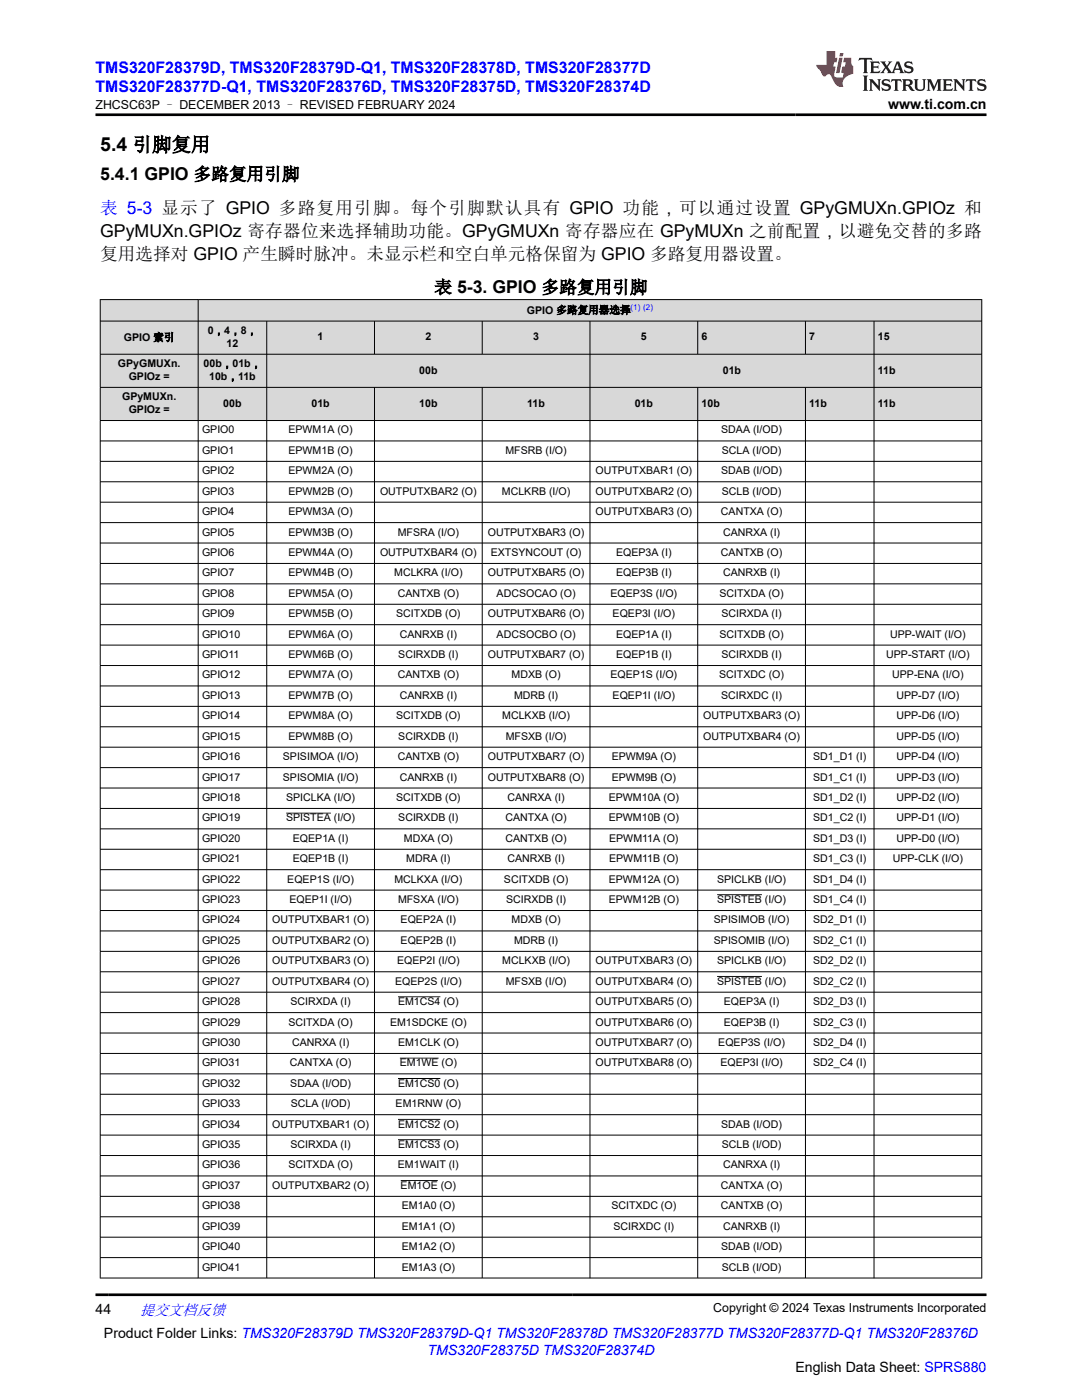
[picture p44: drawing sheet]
<svg xmlns="http://www.w3.org/2000/svg" width="216mm" height="279mm" viewBox="0 0 216 279" stroke-linecap="round" stroke-linejoin="round" font-family="sans-serif">
<defs><g id="words">
<text font-size="3.9" x="20" y="30.2">5.4 引脚复用</text>
<g font-size="3.5">
<text x="20" y="35.9">5.4.1 GPIO 多路复用引脚</text>
<text x="20" y="47.2">GPyMUXn.GPIOz 寄存器位来选择辅助功能。GPyGMUXn 寄存器应在 GPyMUXn 之前配置，以避免交替的多路</text>
<text x="20" y="51.8">复用选择对 GPIO 产生瞬时脉冲。未显示栏和空白单元格保留为 GPIO 多路复用器设置。</text>
<text x="86.7" y="58.5">表 5-3. GPIO 多路复用引脚</text>
</g>
<text font-size="3.5" fill="#00f" x="20" y="42.7">表 5-3 显示了 GPIO 多路复用引脚。每个引脚默认具有 GPIO 功能，可以通过设置 GPyGMUXn.GPIOz 和</text>
<g font-size="3.2" fill="#00f">
<text x="19.1" y="14.5">TMS320F28379D, TMS320F28379D-Q1, TMS320F28378D, TMS320F28377D</text>
<text x="19.1" y="18.3">TMS320F28377D-Q1, TMS320F28376D, TMS320F28375D, TMS320F28374D</text>
</g>
<text font-size="3" fill="#00f" x="27.9" y="262.4">提交文档反馈</text>
<g font-size="2.8">
<text x="177.2" y="21.7">www.ti.com.cn</text>
<text x="19.1" y="262.1">44</text>
<text x="20.7" y="266.9">Product Folder Links: TMS320F28379D TMS320F28379D-Q1 TMS320F28378D TMS320F28377D TMS320F28377D-Q1 TMS320F28376D</text>
<text x="158.7" y="273.7">English Data Sheet: SPRS880</text>
</g>
<text font-size="2.8" fill="#00f" x="85.3" y="270.3">TMS320F28375D TMS320F28374D</text>
<g font-size="2.5">
<text x="19.1" y="21.8">ZHCSC63P – DECEMBER 2013 – REVISED FEBRUARY 2024</text>
<text x="142.3" y="261.8">Copyright © 2024 Texas Instruments Incorporated</text>
</g>
<g font-size="2.1">
<text x="105.1" y="62.6">GPIO 多路复用器选择</text>
<text x="24.7" y="68">GPIO 索引</text>
<text x="41.4" y="66.7">0，4，8，</text>
<text x="45.2" y="69.2">12</text>
<text x="63.4" y="67.9">1</text>
<text x="84.9" y="67.9">2</text>
<text x="106.4" y="67.9">3</text>
<text x="127.9" y="67.9">5</text>
<text x="140" y="67.9">6</text>
<text x="161.5" y="67.9">7</text>
<text x="175.2" y="67.9">15</text>
<text x="23.5" y="73.3">GPyGMUXn.</text>
<text x="25.7" y="75.8">GPIOz =</text>
<text x="40.6" y="73.3">00b，01b，</text>
<text x="41.7" y="75.8">10b，11b</text>
<text x="83.7" y="74.6">00b</text>
<text x="144.2" y="74.6">01b</text>
<text x="175.2" y="74.6">11b</text>
<text x="24.4" y="79.9">GPyMUXn.</text>
<text x="25.7" y="82.4">GPIOz =</text>
<text x="44.6" y="81.2">00b</text>
<text x="62.2" y="81.2">01b</text>
<text x="83.7" y="81.2">10b</text>
<text x="105.2" y="81.2">11b</text>
<text x="126.6" y="81.2">01b</text>
<text x="140" y="81.2">10b</text>
<text x="161.5" y="81.2">11b</text>
<text x="175.2" y="81.2">11b</text>
<text x="40.3" y="86.5">GPIO0</text>
<text x="57.6" y="86.5">EPWM1A (O)</text>
<text x="143.9" y="86.5">SDAA (I/OD)</text>
<text x="40.3" y="90.6">GPIO1</text>
<text x="40.3" y="94.7">GPIO2</text>
<text x="57.6" y="90.6">EPWM1B (O)</text>
<text x="57.6" y="94.7">EPWM2A (O)</text>
<text x="100.9" y="90.6">MFSRB (I/O)</text>
<text x="118.8" y="94.7">OUTPUTXBAR1 (O)</text>
<text x="143.9" y="94.7">SDAB (I/OD)</text>
<text x="144" y="90.6">SCLA (I/OD)</text>
<text x="40.3" y="98.7">GPIO3</text>
<text x="57.6" y="98.7">EPWM2B (O)</text>
<text x="75.8" y="98.7">OUTPUTXBAR2 (O)</text>
<text x="100.2" y="98.7">MCLKRB (I/O)</text>
<text x="118.8" y="98.7">OUTPUTXBAR2 (O)</text>
<text x="144" y="98.7">SCLB (I/OD)</text>
<text x="40.3" y="102.8">GPIO4</text>
<text x="40.3" y="106.9">GPIO5</text>
<text x="57.6" y="102.8">EPWM3A (O)</text>
<text x="57.6" y="106.9">EPWM3B (O)</text>
<text x="79.4" y="106.9">MFSRA (I/O)</text>
<text x="97.3" y="106.9">OUTPUTXBAR3 (O)</text>
<text x="118.8" y="102.8">OUTPUTXBAR3 (O)</text>
<text x="143.9" y="102.8">CANTXA (O)</text>
<text x="144.3" y="106.9">CANRXA (I)</text>
<text x="40.3" y="111">GPIO6</text>
<text x="57.6" y="111">EPWM4A (O)</text>
<text x="75.8" y="111">OUTPUTXBAR4 (O)</text>
<text x="97.9" y="111">EXTSYNCOUT (O)</text>
<text x="122.9" y="111">EQEP3A (I)</text>
<text x="143.9" y="111">CANTXB (O)</text>
<text x="40.3" y="115">GPIO7</text>
<text x="40.3" y="119.1">GPIO8</text>
<text x="57.6" y="115">EPWM4B (O)</text>
<text x="57.6" y="119.1">EPWM5A (O)</text>
<text x="78.7" y="115">MCLKRA (I/O)</text>
<text x="79.4" y="119.1">CANTXB (O)</text>
<text x="97.3" y="115">OUTPUTXBAR5 (O)</text>
<text x="99.1" y="119.1">ADCSOCAO (O)</text>
<text x="121.8" y="119.1">EQEP3S (I/O)</text>
<text x="122.9" y="115">EQEP3B (I)</text>
<text x="143.6" y="119.1">SCITXDA (O)</text>
<text x="144.3" y="115">CANRXB (I)</text>
<text x="40.3" y="123.2">GPIO9</text>
<text x="57.6" y="123.2">EPWM5B (O)</text>
<text x="79.1" y="123.2">SCITXDB (O)</text>
<text x="97.3" y="123.2">OUTPUTXBAR6 (O)</text>
<text x="122.2" y="123.2">EQEP3I (I/O)</text>
<text x="144" y="123.2">SCIRXDA (I)</text>
<text x="40.3" y="127.3">GPIO10</text>
<text x="40.3" y="131.3">GPIO11</text>
<text x="57.6" y="127.3">EPWM6A (O)</text>
<text x="57.6" y="131.3">EPWM6B (O)</text>
<text x="79.5" y="131.3">SCIRXDB (I)</text>
<text x="79.8" y="127.3">CANRXB (I)</text>
<text x="97.3" y="131.3">OUTPUTXBAR7 (O)</text>
<text x="99.1" y="127.3">ADCSOCBO (O)</text>
<text x="122.9" y="127.3">EQEP1A (I)</text>
<text x="122.9" y="131.3">EQEP1B (I)</text>
<text x="143.6" y="127.3">SCITXDB (O)</text>
<text x="144" y="131.3">SCIRXDB (I)</text>
<text x="176.8" y="131.3">UPP-START (I/O)</text>
<text x="177.6" y="127.3">UPP-WAIT (I/O)</text>
<text x="40.3" y="135.4">GPIO12</text>
<text x="57.6" y="135.4">EPWM7A (O)</text>
<text x="79.4" y="135.4">CANTXB (O)</text>
<text x="102.1" y="135.4">MDXB (O)</text>
<text x="121.8" y="135.4">EQEP1S (I/O)</text>
<text x="143.5" y="135.4">SCITXDC (O)</text>
<text x="178" y="135.4">UPP-ENA (I/O)</text>
<text x="40.3" y="139.5">GPIO13</text>
<text x="40.3" y="143.6">GPIO14</text>
<text x="57.6" y="139.5">EPWM7B (O)</text>
<text x="57.6" y="143.6">EPWM8A (O)</text>
<text x="79.1" y="143.6">SCITXDB (O)</text>
<text x="79.8" y="139.5">CANRXB (I)</text>
<text x="100.2" y="143.6">MCLKXB (I/O)</text>
<text x="102.6" y="139.5">MDRB (I)</text>
<text x="122.2" y="139.5">EQEP1I (I/O)</text>
<text x="140.3" y="143.6">OUTPUTXBAR3 (O)</text>
<text x="143.9" y="139.5">SCIRXDC (I)</text>
<text x="178.9" y="139.5">UPP-D7 (I/O)</text>
<text x="178.9" y="143.6">UPP-D6 (I/O)</text>
<text x="40.3" y="147.6">GPIO15</text>
<text x="57.6" y="147.6">EPWM8B (O)</text>
<text x="79.5" y="147.6">SCIRXDB (I)</text>
<text x="100.9" y="147.6">MFSXB (I/O)</text>
<text x="140.3" y="147.6">OUTPUTXBAR4 (O)</text>
<text x="178.9" y="147.6">UPP-D5 (I/O)</text>
<text x="40.3" y="151.7">GPIO16</text>
<text x="40.3" y="155.8">GPIO17</text>
<text x="56.4" y="151.7">SPISIMOA (I/O)</text>
<text x="56.4" y="155.8">SPISOMIA (I/O)</text>
<text x="79.4" y="151.7">CANTXB (O)</text>
<text x="79.8" y="155.8">CANRXB (I)</text>
<text x="97.3" y="151.7">OUTPUTXBAR7 (O)</text>
<text x="97.3" y="155.8">OUTPUTXBAR8 (O)</text>
<text x="122.1" y="151.7">EPWM9A (O)</text>
<text x="122.1" y="155.8">EPWM9B (O)</text>
<text x="162.3" y="151.7">SD1_D1 (I)</text>
<text x="162.3" y="155.8">SD1_C1 (I)</text>
<text x="178.9" y="151.7">UPP-D4 (I/O)</text>
<text x="178.9" y="155.8">UPP-D3 (I/O)</text>
<text x="40.3" y="159.9">GPIO18</text>
<text x="57.1" y="159.9">SPICLKA (I/O)</text>
<text x="79.1" y="159.9">SCITXDB (O)</text>
<text x="101.3" y="159.9">CANRXA (I)</text>
<text x="121.5" y="159.9">EPWM10A (O)</text>
<text x="162.3" y="159.9">SD1_D2 (I)</text>
<text x="178.9" y="159.9">UPP-D2 (I/O)</text>
<text x="40.3" y="163.9">GPIO19</text>
<text x="57.1" y="163.9">SPISTEA (I/O)</text>
<text x="79.5" y="163.9">SCIRXDB (I)</text>
<text x="100.9" y="163.9">CANTXA (O)</text>
<text x="121.5" y="163.9">EPWM10B (O)</text>
<text x="162.3" y="163.9">SD1_C2 (I)</text>
<text x="178.9" y="163.9">UPP-D1 (I/O)</text>
<text x="40.3" y="168">GPIO20</text>
<text x="40.3" y="172.1">GPIO21</text>
<text x="58.4" y="168">EQEP1A (I)</text>
<text x="58.4" y="172.1">EQEP1B (I)</text>
<text x="80.6" y="168">MDXA (O)</text>
<text x="81.1" y="172.1">MDRA (I)</text>
<text x="100.9" y="168">CANTXB (O)</text>
<text x="101.3" y="172.1">CANRXB (I)</text>
<text x="121.6" y="168">EPWM11A (O)</text>
<text x="121.6" y="172.1">EPWM11B (O)</text>
<text x="162.3" y="168">SD1_D3 (I)</text>
<text x="162.3" y="172.1">SD1_C3 (I)</text>
<text x="178.2" y="172.1">UPP-CLK (I/O)</text>
<text x="178.9" y="168">UPP-D0 (I/O)</text>
<text x="40.3" y="176.2">GPIO22</text>
<text x="57.3" y="176.2">EQEP1S (I/O)</text>
<text x="78.7" y="176.2">MCLKXA (I/O)</text>
<text x="100.6" y="176.2">SCITXDB (O)</text>
<text x="121.5" y="176.2">EPWM12A (O)</text>
<text x="143.1" y="176.2">SPICLKB (I/O)</text>
<text x="162.3" y="176.2">SD1_D4 (I)</text>
<text x="40.3" y="180.2">GPIO23</text>
<text x="40.3" y="184.3">GPIO24</text>
<text x="54.3" y="184.3">OUTPUTXBAR1 (O)</text>
<text x="57.7" y="180.2">EQEP1I (I/O)</text>
<text x="79.4" y="180.2">MFSXA (I/O)</text>
<text x="79.9" y="184.3">EQEP2A (I)</text>
<text x="101" y="180.2">SCIRXDB (I)</text>
<text x="102.1" y="184.3">MDXB (O)</text>
<text x="121.5" y="180.2">EPWM12B (O)</text>
<text x="142.4" y="184.3">SPISIMOB (I/O)</text>
<text x="143.1" y="180.2">SPISTEB (I/O)</text>
<text x="162.3" y="180.2">SD1_C4 (I)</text>
<text x="162.3" y="184.3">SD2_D1 (I)</text>
<text x="40.3" y="188.4">GPIO25</text>
<text x="54.3" y="188.4">OUTPUTXBAR2 (O)</text>
<text x="79.9" y="188.4">EQEP2B (I)</text>
<text x="102.6" y="188.4">MDRB (I)</text>
<text x="142.4" y="188.4">SPISOMIB (I/O)</text>
<text x="162.3" y="188.4">SD2_C1 (I)</text>
<text x="40.3" y="192.4">GPIO26</text>
<text x="40.3" y="196.5">GPIO27</text>
<text x="54.3" y="192.4">OUTPUTXBAR3 (O)</text>
<text x="54.3" y="196.5">OUTPUTXBAR4 (O)</text>
<text x="78.8" y="196.5">EQEP2S (I/O)</text>
<text x="79.2" y="192.4">EQEP2I (I/O)</text>
<text x="100.2" y="192.4">MCLKXB (I/O)</text>
<text x="100.9" y="196.5">MFSXB (I/O)</text>
<text x="118.8" y="192.4">OUTPUTXBAR3 (O)</text>
<text x="118.8" y="196.5">OUTPUTXBAR4 (O)</text>
<text x="143.1" y="192.4">SPICLKB (I/O)</text>
<text x="143.1" y="196.5">SPISTEB (I/O)</text>
<text x="162.3" y="192.4">SD2_D2 (I)</text>
<text x="162.3" y="196.5">SD2_C2 (I)</text>
<text x="40.3" y="200.6">GPIO28</text>
<text x="58" y="200.6">SCIRXDA (I)</text>
<text x="79.4" y="200.6">EM1CS4 (O)</text>
<text x="118.8" y="200.6">OUTPUTXBAR5 (O)</text>
<text x="144.4" y="200.6">EQEP3A (I)</text>
<text x="162.3" y="200.6">SD2_D3 (I)</text>
<text x="40.3" y="204.7">GPIO29</text>
<text x="40.3" y="208.7">GPIO30</text>
<text x="57.6" y="204.7">SCITXDA (O)</text>
<text x="58.3" y="208.7">CANRXA (I)</text>
<text x="77.8" y="204.7">EM1SDCKE (O)</text>
<text x="79.4" y="208.7">EM1CLK (O)</text>
<text x="118.8" y="204.7">OUTPUTXBAR6 (O)</text>
<text x="118.8" y="208.7">OUTPUTXBAR7 (O)</text>
<text x="143.3" y="208.7">EQEP3S (I/O)</text>
<text x="144.4" y="204.7">EQEP3B (I)</text>
<text x="162.3" y="204.7">SD2_C3 (I)</text>
<text x="162.3" y="208.7">SD2_D4 (I)</text>
<text x="40.3" y="212.8">GPIO31</text>
<text x="57.9" y="212.8">CANTXA (O)</text>
<text x="79.8" y="212.8">EM1WE (O)</text>
<text x="118.8" y="212.8">OUTPUTXBAR8 (O)</text>
<text x="143.7" y="212.8">EQEP3I (I/O)</text>
<text x="162.3" y="212.8">SD2_C4 (I)</text>
<text x="40.3" y="216.9">GPIO32</text>
<text x="40.3" y="221">GPIO33</text>
<text x="57.9" y="216.9">SDAA (I/OD)</text>
<text x="58" y="221">SCLA (I/OD)</text>
<text x="78.9" y="221">EM1RNW (O)</text>
<text x="79.4" y="216.9">EM1CS0 (O)</text>
<text x="40.3" y="225">GPIO34</text>
<text x="54.3" y="225">OUTPUTXBAR1 (O)</text>
<text x="79.4" y="225">EM1CS2 (O)</text>
<text x="143.9" y="225">SDAB (I/OD)</text>
<text x="40.3" y="229.1">GPIO35</text>
<text x="40.3" y="233.2">GPIO36</text>
<text x="57.6" y="233.2">SCITXDA (O)</text>
<text x="58" y="229.1">SCIRXDA (I)</text>
<text x="79.4" y="233.2">EM1WAIT (I)</text>
<text x="79.4" y="229.1">EM1CS3 (O)</text>
<text x="144" y="229.1">SCLB (I/OD)</text>
<text x="144.3" y="233.2">CANRXA (I)</text>
<text x="40.3" y="237.3">GPIO37</text>
<text x="54.3" y="237.3">OUTPUTXBAR2 (O)</text>
<text x="79.9" y="237.3">EM1OE (O)</text>
<text x="143.9" y="237.3">CANTXA (O)</text>
<text x="40.3" y="241.3">GPIO38</text>
<text x="40.3" y="245.4">GPIO39</text>
<text x="80.2" y="241.3">EM1A0 (O)</text>
<text x="80.2" y="245.4">EM1A1 (O)</text>
<text x="122" y="241.3">SCITXDC (O)</text>
<text x="122.4" y="245.4">SCIRXDC (I)</text>
<text x="143.9" y="241.3">CANTXB (O)</text>
<text x="144.3" y="245.4">CANRXB (I)</text>
<text x="40.3" y="249.5">GPIO40</text>
<text x="80.2" y="249.5">EM1A2 (O)</text>
<text x="143.9" y="249.5">SDAB (I/OD)</text>
<text x="40.3" y="253.6">GPIO41</text>
<text x="80.2" y="253.6">EM1A3 (O)</text>
<text x="144" y="253.6">SCLB (I/OD)</text>
</g>
<text font-size="1.6" fill="#00f" x="125.8" y="61.9">(1) (2)</text>
</g></defs>
<g fill="#d8d8d8">
<path d="M20 59.8h175.9v4.3h-175.9z" fill-rule="evenodd"/>
<path d="M20 64.1h175.9v6.6h-175.9z" fill-rule="evenodd"/>
<path d="M20 70.7h175.9v6.6h-175.9z" fill-rule="evenodd"/>
<path d="M20 77.3h175.9v6.6h-175.9z" fill-rule="evenodd"/>
<path d="M20.1 59.9h19.4v4.1h-19.4z" fill-rule="evenodd"/>
<path d="M39.6 59.9h156.2v4.1h-156.2z" fill-rule="evenodd"/>
<path d="M20.1 64.1h19.4v6.5h-19.4z" fill-rule="evenodd"/>
<path d="M39.6 64.1h13.6v6.5h-13.6z" fill-rule="evenodd"/>
<path d="M53.3 64.1h21.4v6.5h-21.4z" fill-rule="evenodd"/>
<path d="M74.8 64.1h21.4v6.5h-21.4z" fill-rule="evenodd"/>
<path d="M96.3 64.1h21.4v6.5h-21.4z" fill-rule="evenodd"/>
<path d="M117.8 64.1h21.4v6.5h-21.4z" fill-rule="evenodd"/>
<path d="M139.3 64.1h21.4v6.5h-21.4z" fill-rule="evenodd"/>
<path d="M160.8 64.1h13.5v6.5h-13.5z" fill-rule="evenodd"/>
<path d="M174.5 64.1h21.3v6.5h-21.3z" fill-rule="evenodd"/>
<path d="M20.1 70.8h19.4v6.4h-19.4z" fill-rule="evenodd"/>
<path d="M39.6 70.8h13.6v6.4h-13.6z" fill-rule="evenodd"/>
<path d="M53.3 70.8h64.4v6.4h-64.4z" fill-rule="evenodd"/>
<path d="M117.8 70.8h56.5v6.4h-56.5z" fill-rule="evenodd"/>
<path d="M174.5 70.8h21.3v6.4h-21.3z" fill-rule="evenodd"/>
<path d="M20.1 77.4h19.4v6.5h-19.4z" fill-rule="evenodd"/>
<path d="M39.6 77.4h13.6v6.5h-13.6z" fill-rule="evenodd"/>
<path d="M53.3 77.4h21.4v6.5h-21.4z" fill-rule="evenodd"/>
<path d="M74.8 77.4h21.4v6.5h-21.4z" fill-rule="evenodd"/>
<path d="M96.3 77.4h21.4v6.5h-21.4z" fill-rule="evenodd"/>
<path d="M117.8 77.4h21.4v6.5h-21.4z" fill-rule="evenodd"/>
<path d="M139.3 77.4h21.4v6.5h-21.4z" fill-rule="evenodd"/>
<path d="M160.8 77.4h13.5v6.5h-13.5z" fill-rule="evenodd"/>
<path d="M174.5 77.4h21.3v6.5h-21.3z" fill-rule="evenodd"/>
</g>
<g fill="none" stroke="#000" stroke-width=".2">
<path d="M19.9 59.8h176.1M20 59.7v195.4M39.5 59.7v195.4M195.9 59.7v195.4M19.9 64.1h176.1M19.9 70.7h176.1M19.9 77.3h176.1M53.2 64.1v191M74.7 64.1v6.7M74.7 77.3v177.8M96.2 64.1v6.7M96.2 77.3v177.8"/>
<path d="M117.7 64.1v191M139.2 64.1v6.7M139.2 77.3v177.8M160.7 64.1v6.7M160.7 77.3v177.8M174.4 64.1v191M19.9 83.9h176.1M19.9 88h176.1M19.9 92.1h176.1M19.9 96.1h176.1M19.9 100.2h176.1M19.9 104.3h176.1"/>
<path d="M19.9 108.4h176.1M19.9 112.4h176.1M19.9 116.5h176.1M19.9 120.6h176.1M19.9 124.7h176.1M19.9 128.7h176.1M19.9 132.8h176.1M19.9 136.9h176.1M19.9 141h176.1M19.9 145h176.1M19.9 149.1h176.1M19.9 153.2h176.1"/>
<path d="M19.9 157.3h176.1M19.9 161.3h176.1M19.9 165.4h176.1M19.9 169.5h176.1M19.9 173.6h176.1M19.9 177.6h176.1M57.1 162.3h8.9M143.1 178.6h8.9M19.9 181.7h176.1M19.9 185.8h176.1M19.9 189.9h176.1M19.9 193.9h176.1"/>
<path d="M19.9 198h176.1M79.4 198.9h8.5M143.1 194.9h8.9M19.9 202.1h176.1M19.9 206.2h176.1M19.9 210.2h176.1M19.9 214.3h176.1M19.9 218.4h176.1M79.4 215.2h8.5M79.8 211.2h7.7M19.9 222.5h176.1M19.9 226.5h176.1"/>
<path d="M19.9 230.6h176.1M19.9 234.7h176.1M19.9 238.8h176.1M79.4 223.4h8.5M79.4 227.5h8.5M79.9 235.6h7.5M19.9 242.8h176.1M19.9 246.9h176.1M19.9 251h176.1M19.9 255.1h176.1"/>
</g>
<path d="M171.5 11.6l-.2 .5 .5-.2h.6v.1v2.2l-.2 .4h1l-.2-.4v-2.2v-.1h.5l.6 .2-.2-.5zM173.6 12.3l.2 .4v1.5l-.2 .4h1.9l.1-.6a1.08 1.08 0 0 1-1.3 .2v-.7h.6l.4 .2v-.7l-.4 .2h-.6v-.5l.2-.2a1 1 0 0 1 1 .3l-.1-.5zM175.7 12.3l.9 1.1-1 1.2h.9l-.2-.2 .5-.8 .4 .8-.2 .2h1.6l-.2-.2 .2-.5h.9l.1 .5-.1 .2h.9l-.2-.3-.8-2h-.5l-.9 2.2-.9-1.1 .9-1.1h-.8l.2 .2-.4 .6-.4-.6 .2-.2zM179 12.7l.4 1h-.7zM180.7 12.4a.65 .65 0 0 0-.2 .7 .65 .65 0 0 0 .6 .5l.6 .1 .1 .3a.79 .79 0 0 1-.7 .4 .79 .79 0 0 1-.7-.5l.1 .7 .2-.1a.93 .93 0 0 0 1.1 .1 .93 .93 0 0 0 .4-1 1.46 1.46 0 0 0-1.2-.6l-.1-.3a1.09 1.09 0 0 1 1.2 .2l-.2-.6-.1 .1-.5-.2zM172.2 15.1l.2 .4v2.2l-.2 .4h1l-.2-.4v-2.2l.2-.4zM173.4 15.8l.2 .4v1.5l-.2 .4h.8l-.3-.4 .1-1.3 1.6 1.8v-2l.2-.4h-.7l.1 .2 .1 1.1-1.2-1.3zM176.2 15.9a.65 .65 0 0 0-.2 .8 .65 .65 0 0 0 .6 .4l.6 .2 .1 .2a.79 .79 0 0 1-.7 .4 .79 .79 0 0 1-.7-.5l.1 .7 .2-.1a.93 .93 0 0 0 1.1 .1 .93 .93 0 0 0 .4-.9 1.46 1.46 0 0 0-1.2-.6l-.1-.4a1.09 1.09 0 0 1 1.2 .2l-.1-.6-.2 .1-.5-.1zM177.9 15.8l-.1 .6a.63 .63 0 0 1 .8-.3v1.6l-.3 .4h1l-.2-.4v-1.6a.66 .66 0 0 1 .8 .3l-.1-.6zM180 15.8l.2 .4v1.5l-.2 .4h1l-.2-.2-.1-.7h.5l.1 .2a.79 .79 0 0 0 1.2 .6l-1-.9a.61 .61 0 0 0 .6-.6 .61 .61 0 0 0-.5-.7zM180.8 16.1h.1a.47 .47 0 0 1 .5 .1 .47 .47 0 0 1 .1 .5l-.1 .1-.7 .1zM182.3 15.8l.2 .2a2.27 2.27 0 0 0 .4 2 1.04 1.04 0 0 0 1.7-.7v-1.3l.2-.2h-.8l.2 .4v1.1a.6 .6 0 0 1-.6 .6 .6 .6 0 0 1-.6-.6v-1.1l.3-.4zM184.9 15.8l.2 .4v1.5l-.2 .4h.8l-.3-.4v-1.4l.9 1.9 .9-1.9v1.4l-.3 .4h1l-.2-.4v-1.5l.2-.4h-.8l-.7 1.5-.6-1.5zM188.1 15.8l.2 .4v1.5l-.2 .4h1.9l.1-.6a1.09 1.09 0 0 1-1.3 .2v-.7h.6l.4 .2v-.6l-.4 .2h-.6v-.6l.2-.1a1.01 1.01 0 0 1 1 .3l-.1-.6zM190.2 15.8l.3 .4v1.5l-.3 .4h.8l-.2-.4v-1.3l1.6 1.8v-2l.2-.4h-.7l.2 .2v1.1l-1.2-1.3zM192.8 15.8l-.1 .6a.63 .63 0 0 1 .8-.3v1.6l-.3 .4h1l-.2-.4v-1.6a.66 .66 0 0 1 .8 .3l-.1-.6zM195.2 15.9a.65 .65 0 0 0-.2 .8 .65 .65 0 0 0 .6 .4l.6 .2 .2 .2a.79 .79 0 0 1-.7 .4 .79 .79 0 0 1-.7-.5l.1 .7 .2-.1a.93 .93 0 0 0 1 .1 .93 .93 0 0 0 .5-.9 1.46 1.46 0 0 0-1.3-.6v-.4a1.09 1.09 0 0 1 1.2 .2l-.2-.6-.2 .1-.5-.1z" fill="#231f20"/>
<path d="M164.9 10.2v2.8h-2l.1 .3 .8 1a.95 .95 0 0 0 1 .9 .59 .59 0 0 1 .5-.4 .59 .59 0 0 1 .5 .4l.4 .7a1.59 1.59 0 0 0 2.1 1.4 1.61 1.61 0 0 1 1-2.3l1-.3-.1-1.5a1.59 1.59 0 0 1-.3-1.7h-1.5l-.2 .9h.6l-.2 .9h-.5l-.2 1v.2l.4 .1-.1 .9h-.7a.73 .73 0 0 1-1-.7l.3-1.5h-.5l.1-.9h.5l.2-.9h-.5v-1.3zM167.4 11.5l-.6 3.1h.7l.6-3.1zM167.6 10.6l-.1 .6h.7l.1-.6z" fill="#ed1c24"/>
<path d="M19.1 22.9h177.8M19.1 258.4h177.8" fill="none" stroke="#000" stroke-width=".53"/>
<use href="#words"/>
</svg>
